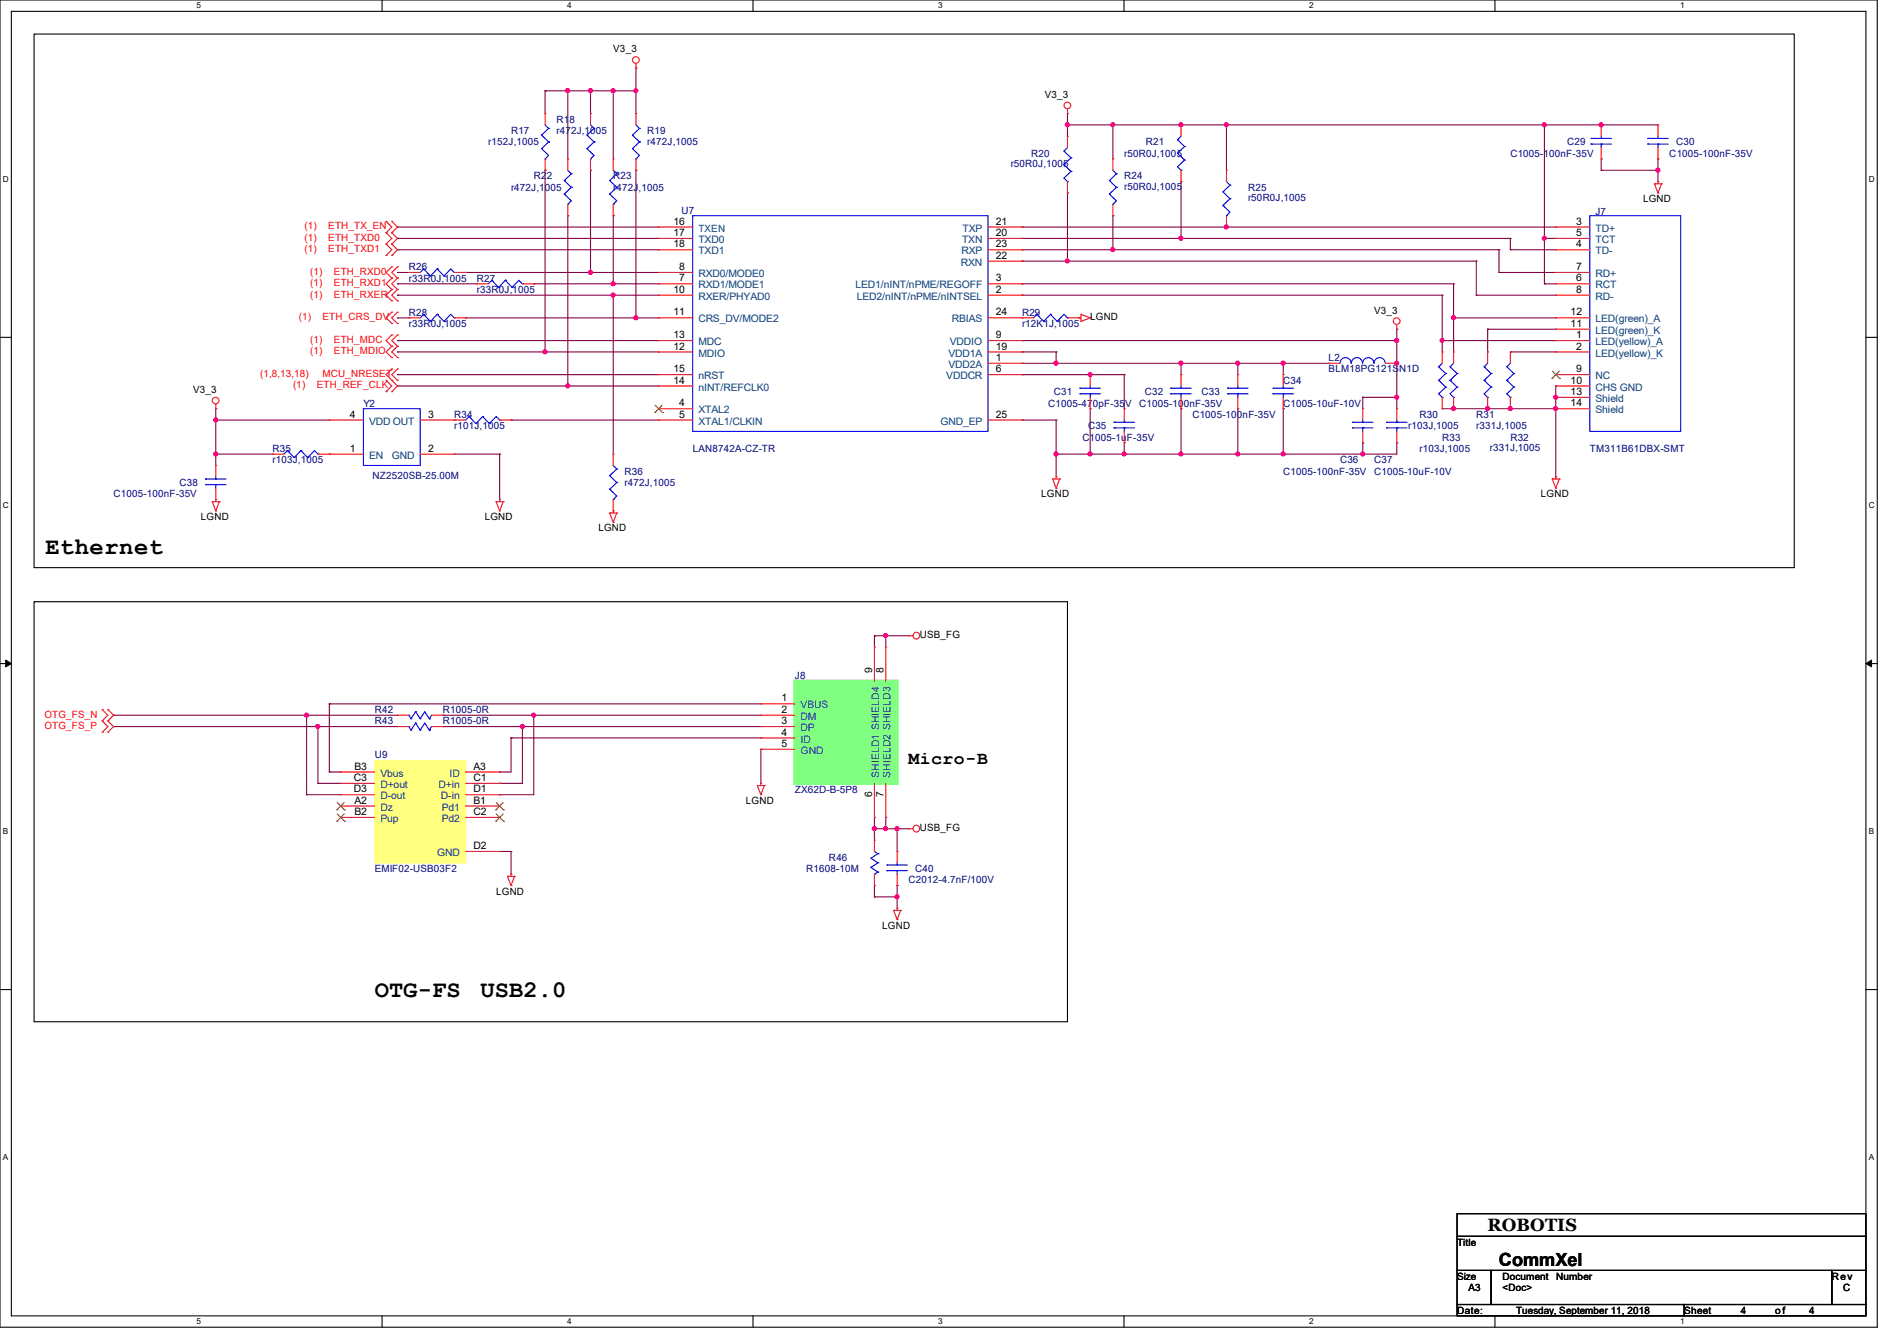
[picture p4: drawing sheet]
<svg xmlns="http://www.w3.org/2000/svg" width="297mm" height="210mm" viewBox="0 0 297 210" stroke-linecap="round" stroke-linejoin="round" font-family="sans-serif">
<defs><g id="words">
<g font-size="3.7">
<text x="7.1" y="86.7">Ethernet</text>
<text x="58.7" y="156.1">OTG-FS</text>
<text x="75.2" y="156.1">USB2.0</text>
</g>
<g font-size="2.8">
<text x="142.2" y="119.7">Micro-B</text>
<text x="232.9" y="192.8">ROBOTIS</text>
<text x="234.7" y="198.2">CommXel</text>
</g>
<g font-size="1.6">
<text x="96" y="8.2">V3_3</text>
<text x="163.6" y="15.3">V3_3</text>
<text x="105.5" y="35.2">16</text>
<text x="155.9" y="35.2">21</text>
<text x="246.8" y="35.2">3</text>
<text x="257.3" y="31.7">LGND</text>
<text x="105.5" y="37">17</text>
<text x="105.5" y="38.7">18</text>
<text x="155.9" y="37">20</text>
<text x="155.9" y="38.7">23</text>
<text x="155.9" y="40.5">22</text>
<text x="246.8" y="37">5</text>
<text x="246.8" y="38.7">4</text>
<text x="105.5" y="45.8">10</text>
<text x="106.3" y="42.3">8</text>
<text x="106.3" y="44.1">7</text>
<text x="155.9" y="44.1">3</text>
<text x="155.9" y="45.8">2</text>
<text x="246.8" y="45.8">8</text>
<text x="246.8" y="42.3">7</text>
<text x="246.8" y="44.1">6</text>
<text x="105.5" y="49.4">11</text>
<text x="105.5" y="53">13</text>
<text x="155.9" y="49.4">24</text>
<text x="155.9" y="53">9</text>
<text x="170.7" y="50.2">LGND</text>
<text x="215.1" y="49.1">V3_3</text>
<text x="245.9" y="51.2">11</text>
<text x="245.9" y="49.4">12</text>
<text x="246.8" y="53">1</text>
<text x="105.5" y="54.7">12</text>
<text x="105.5" y="58.3">15</text>
<text x="155.9" y="54.7">19</text>
<text x="155.9" y="56.5">1</text>
<text x="155.9" y="58.3">6</text>
<text x="246.8" y="54.7">2</text>
<text x="246.8" y="58.3">9</text>
<text x="30.2" y="61.6">V3_3</text>
<text x="54.8" y="65.4">4</text>
<text x="67" y="65.4">3</text>
<text x="105.5" y="60.1">14</text>
<text x="106.3" y="63.6">4</text>
<text x="106.3" y="65.4">5</text>
<text x="155.9" y="65.4">25</text>
<text x="245.9" y="60.1">10</text>
<text x="245.9" y="61.8">13</text>
<text x="245.9" y="63.6">14</text>
<text x="54.8" y="70.7">1</text>
<text x="67" y="70.7">2</text>
<text x="163" y="77.9">LGND</text>
<text x="241.3" y="77.9">LGND</text>
<text x="31.5" y="81.4">LGND</text>
<text x="75.9" y="81.4">LGND</text>
<text x="93.7" y="83.2">LGND</text>
<text x="144" y="99.9">USB_FG</text>
<text x="136.5" y="105.5" transform="rotate(-90 136.5 105.5)">9</text>
<text x="138.3" y="105.5" transform="rotate(-90 138.3 105.5)">8</text>
<text x="122.3" y="109.9">1</text>
<text x="122.3" y="113.4">3</text>
<text x="122.3" y="111.6">2</text>
<text x="122.3" y="115.2">4</text>
<text x="122.3" y="117">5</text>
<text x="55.4" y="122.3">C3</text>
<text x="55.4" y="124.1">D3</text>
<text x="55.5" y="125.9">A2</text>
<text x="55.5" y="120.5">B3</text>
<text x="74.1" y="120.5">A3</text>
<text x="74.1" y="124.1">D1</text>
<text x="74.1" y="122.3">C1</text>
<text x="74.1" y="125.9">B1</text>
<text x="116.8" y="125.9">LGND</text>
<text x="136.5" y="124.8" transform="rotate(-90 136.5 124.8)">6</text>
<text x="138.3" y="124.8" transform="rotate(-90 138.3 124.8)">7</text>
<text x="55.5" y="127.6">B2</text>
<text x="74.1" y="127.6">C2</text>
<text x="144" y="130.2">USB_FG</text>
<text x="74.1" y="133">D2</text>
<text x="77.7" y="140.1">LGND</text>
<text x="138.1" y="145.5">LGND</text>
<text x="228.1" y="195.1">Title</text>
<text x="228.1" y="200.4">Size</text>
<text x="229.9" y="202.2">A3</text>
<text x="235.2" y="200.4">Document</text>
<text x="235.2" y="202.2">&lt;Doc&gt;</text>
<text x="243.7" y="200.4">Number</text>
<text x="286.8" y="200.4">Rev</text>
<text x="288.6" y="202.2">C</text>
<text x="228.1" y="205.7">Date:</text>
<text x="237.4" y="205.7">Tuesday, September 11, 2018</text>
<text x="263.7" y="205.7">Sheet</text>
<text x="272.6" y="205.7">4</text>
<text x="277.9" y="205.7">o f</text>
<text x="283.2" y="205.7">4</text>
</g>
<g font-size="1.6" fill="#000080">
<text x="76.5" y="22.8">r152J,1005</text>
<text x="80" y="21">R17</text>
<text x="87.1" y="19.2">R18</text>
<text x="87.1" y="21">r472J,1005</text>
<text x="101.3" y="21">R19</text>
<text x="101.3" y="22.8">r472J,1005</text>
<text x="179.4" y="22.8">R21</text>
<text x="245.4" y="22.8">C29</text>
<text x="262.4" y="22.8">C30</text>
<text x="80" y="29.9">r472J,1005</text>
<text x="83.6" y="28.1">R22</text>
<text x="96" y="28.1">R23</text>
<text x="96" y="29.9">r472J,1005</text>
<text x="158.2" y="26.2">r50R0J,1005</text>
<text x="161.5" y="24.6">R20</text>
<text x="176" y="28.1">R24</text>
<text x="176" y="29.7">r50R0J,1005</text>
<text x="176" y="24.6">r50R0J,1005</text>
<text x="195.4" y="29.9">R25</text>
<text x="236.5" y="24.6">C1005-100nF-35V</text>
<text x="261.4" y="24.6">C1005-100nF-35V</text>
<text x="106.7" y="33.4">U7</text>
<text x="195.4" y="31.5">r50R0J,1005</text>
<text x="249.8" y="33.6">J7</text>
<text x="64" y="42.3">R26</text>
<text x="64" y="44.1">r33R0J,1005</text>
<text x="74.7" y="44.1">R27</text>
<text x="74.7" y="45.9">r33R0J,1005</text>
<text x="64" y="49.4">R28</text>
<text x="64" y="51.2">r33R0J,1005</text>
<text x="160" y="49.4">R29</text>
<text x="160" y="51.2">r12K1J,1005</text>
<text x="208" y="56.6">L2</text>
<text x="208" y="58.3">BLM18PG121SN1D</text>
<text x="56.9" y="63.7">Y2</text>
<text x="71.1" y="65.4">R34</text>
<text x="164.1" y="63.7">C1005-470pF-35V</text>
<text x="165" y="61.9">C31</text>
<text x="178.3" y="63.7">C1005-100nF-35V</text>
<text x="179.2" y="61.9">C32</text>
<text x="186.7" y="65.4">C1005-100nF-35V</text>
<text x="188.1" y="61.9">C33</text>
<text x="200.9" y="60.1">C34</text>
<text x="200.9" y="63.7">C1005-10uF-10V</text>
<text x="222.2" y="65.4">R30</text>
<text x="231.1" y="65.4">R31</text>
<text x="42.7" y="70.8">R35</text>
<text x="71.1" y="67.2">r101J,1005</text>
<text x="108.5" y="70.8">LAN8742A-CZ-TR</text>
<text x="169.5" y="69">C1005-1uF-35V</text>
<text x="170.3" y="67.2">C35</text>
<text x="220.5" y="67.2">r103J,1005</text>
<text x="222.2" y="70.8">r103J,1005</text>
<text x="225.8" y="69">R33</text>
<text x="231.1" y="67.2">r331J,1005</text>
<text x="233.3" y="70.6">r331J,1005</text>
<text x="236.5" y="69">R32</text>
<text x="248.9" y="70.8">TM311B61DBX-SMT</text>
<text x="17.8" y="77.9">C1005-100nF-35V</text>
<text x="28.1" y="76.1">C38</text>
<text x="42.7" y="72.6">r103J,1005</text>
<text x="58.3" y="75.1">NZ2520SB-25.00M</text>
<text x="97.8" y="74.3">R36</text>
<text x="97.8" y="76.1">r472J,1005</text>
<text x="200.9" y="74.3">C1005-100nF-35V</text>
<text x="209.8" y="72.6">C36</text>
<text x="215.1" y="72.6">C37</text>
<text x="215.1" y="74.3">C1005-10uF-10V</text>
<text x="124.5" y="106.3">J8</text>
<text x="58.7" y="111.7">R42</text>
<text x="58.7" y="113.5">R43</text>
<text x="69.3" y="111.7">R1005-0R</text>
<text x="69.3" y="113.5">R1005-0R</text>
<text x="58.7" y="118.8">U9</text>
<text x="124.5" y="124.1">ZX62D-B-5P8</text>
<text x="58.7" y="136.6">EMIF02-USB03F2</text>
<text x="126.2" y="136.6">R1608-10M</text>
<text x="129.8" y="134.8">R46</text>
<text x="143.3" y="136.6">C40</text>
<text x="142.2" y="138.3">C2012-4.7nF/100V</text>
</g>
<g font-size="1.6" fill="#f00">
<text x="47.7" y="35.9">(1)</text>
<text x="51.4" y="35.9">ETH_TX_EN</text>
<text x="47.7" y="37.7">(1)</text>
<text x="47.7" y="39.5">(1)</text>
<text x="51.4" y="37.7">ETH_TXD0</text>
<text x="51.4" y="39.5">ETH_TXD1</text>
<text x="48.6" y="43.1">(1)</text>
<text x="48.6" y="44.8">(1)</text>
<text x="48.6" y="46.6">(1)</text>
<text x="52.3" y="43.1">ETH_RXD0</text>
<text x="52.3" y="44.8">ETH_RXD1</text>
<text x="52.3" y="46.6">ETH_RXER</text>
<text x="46.8" y="50.2">(1)</text>
<text x="48.6" y="53.7">(1)</text>
<text x="50.5" y="50.2">ETH_CRS_DV</text>
<text x="52.3" y="53.7">ETH_MDC</text>
<text x="40.7" y="59.1">(1,8,13,18)</text>
<text x="48.6" y="55.5">(1)</text>
<text x="50.5" y="59.1">MCU_NRESET</text>
<text x="52.3" y="55.5">ETH_MDIO</text>
<text x="45.9" y="60.8">(1)</text>
<text x="49.6" y="60.8">ETH_REF_CLK</text>
<text x="6.9" y="112.4">OTG_FS_N</text>
<text x="6.9" y="114.2">OTG_FS_P</text>
</g>
<g font-size="1.6" fill="#004080">
<text x="109.3" y="38.1">TXD0</text>
<text x="109.3" y="39.8">TXD1</text>
<text x="109.3" y="36.3">TXEN</text>
<text x="150.4" y="41.6">RXN</text>
<text x="150.5" y="39.8">RXP</text>
<text x="150.6" y="38.1">TXN</text>
<text x="150.7" y="36.3">TXP</text>
<text x="249.8" y="36.3">TD+</text>
<text x="249.8" y="38.1">TCT</text>
<text x="249.8" y="39.8">TD-</text>
<text x="109.3" y="43.4">RXD0/MODE0</text>
<text x="109.3" y="45.2">RXD1/MODE1</text>
<text x="109.3" y="46.9">RXER/PHYAD0</text>
<text x="133.9" y="45.2">LED1/nINT/nPME/REGOFF</text>
<text x="134.2" y="46.9">LED2/nINT/nPME/nINTSEL</text>
<text x="249.8" y="46.9">RD-</text>
<text x="249.8" y="43.4">RD+</text>
<text x="249.8" y="45.2">RCT</text>
<text x="109.3" y="50.5">CRS_DV/MODE2</text>
<text x="149" y="50.5">RBIAS</text>
<text x="249.8" y="52.3">LED(green)_K</text>
<text x="249.8" y="50.5">LED(green)_A</text>
<text x="109.3" y="54.1">MDC</text>
<text x="109.3" y="55.8">MDIO</text>
<text x="109.3" y="59.4">nRST</text>
<text x="148.2" y="59.4">VDDCR</text>
<text x="148.5" y="55.8">VDD1A</text>
<text x="148.5" y="57.6">VDD2A</text>
<text x="148.7" y="54.1">VDDIO</text>
<text x="249.8" y="55.8">LED(yellow)_K</text>
<text x="249.8" y="54.1">LED(yellow)_A</text>
<text x="249.8" y="59.4">NC</text>
<text x="109.3" y="61.2">nINT/REFCLK0</text>
<text x="109.3" y="64.7">XTAL2</text>
<text x="249.8" y="61.2">CHS GND</text>
<text x="249.8" y="63">Shield</text>
<text x="249.8" y="64.7">Shield</text>
<text x="57.8" y="66.5">VDD OUT</text>
<text x="57.8" y="71.8">EN</text>
<text x="61.3" y="71.8">GND</text>
<text x="109.3" y="66.5">XTAL1/CLKIN</text>
<text x="147.2" y="66.5">GND_EP</text>
<text x="125.3" y="111">VBUS</text>
<text x="125.3" y="112.7">DM</text>
<text x="125.3" y="116.3">ID</text>
<text x="125.3" y="114.5">DP</text>
<text x="125.3" y="118.1">GND</text>
<text x="59.6" y="123.4">D+out</text>
<text x="59.6" y="121.6">Vbus</text>
<text x="59.6" y="125.2">D-out</text>
<text x="68.7" y="123.4">D+in</text>
<text x="69" y="125.2">D-in</text>
<text x="70.4" y="121.6">ID</text>
<text x="137.7" y="121.8" transform="rotate(-90 137.7 121.8)">SHIELD1 SHIELD4</text>
<text x="139.4" y="121.8" transform="rotate(-90 139.4 121.8)">SHIELD2 SHIELD3</text>
<text x="59.6" y="128.7">Pup</text>
<text x="59.6" y="127">Dz</text>
<text x="69.2" y="128.7">Pd2</text>
<text x="69.2" y="127">Pd1</text>
<text x="68.5" y="134.1">GND</text>
</g>
<g font-size="1.3">
<text x="30.8" y="1.3">5</text>
<text x="88.8" y="1.3">4</text>
<text x="146.9" y="1.3">3</text>
<text x="205" y="1.3">2</text>
<text x="263.1" y="1.3">1</text>
<text x=".5" y="28.4">D</text>
<text x="292.6" y="28.4">D</text>
<text x=".5" y="79.5">C</text>
<text x="292.6" y="79.5">C</text>
<text x=".5" y="130.6">B</text>
<text x="292.6" y="130.6">B</text>
<text x=".5" y="181.7">A</text>
<text x="292.6" y="181.7">A</text>
<text x="30.8" y="207.4">5</text>
<text x="88.8" y="207.4">4</text>
<text x="146.9" y="207.4">3</text>
<text x="205" y="207.4">2</text>
<text x="263.1" y="207.4">1</text>
</g>
</g></defs>
<path d="M0 0h293.9v207.9h-293.9zM1.8 1.8h290.3v204.3h-290.3z" fill="none" stroke="#000" stroke-width=".17"/>
<g fill="#fff">
<path d="M30.8 .2h.7v1.4h-.7z"/>
<path d="M30.8 206.2h.7v1.4h-.7z"/>
</g>
<path d="M59.8 0v1.8M59.8 206.1v1.8" fill="none" stroke="#000" stroke-width=".17"/>
<g fill="#fff">
<path d="M88.8 .2h.7v1.4h-.7z"/>
<path d="M88.8 206.2h.7v1.4h-.7z"/>
</g>
<path d="M117.9 0v1.8M117.9 206.1v1.8" fill="none" stroke="#000" stroke-width=".17"/>
<g fill="#fff">
<path d="M146.9 .2h.7v1.4h-.7z"/>
<path d="M146.9 206.2h.7v1.4h-.7z"/>
</g>
<path d="M176 0v1.8M176 206.1v1.8" fill="none" stroke="#000" stroke-width=".17"/>
<g fill="#fff">
<path d="M205 .2h.7v1.4h-.7z"/>
<path d="M205 206.2h.7v1.4h-.7z"/>
</g>
<path d="M234.1 0v1.8M234.1 206.1v1.8" fill="none" stroke="#000" stroke-width=".17"/>
<g fill="#fff">
<path d="M263.1 .2h.6v1.4h-.6z"/>
<path d="M263.1 206.2h.6v1.4h-.6z"/>
<path d="M.5 27.3h.9v1.4h-.9z"/>
<path d="M292.6 27.3h.9v1.4h-.9z"/>
<path d="M.5 78.4h.9v1.4h-.9z"/>
<path d="M292.6 78.4h.9v1.4h-.9z"/>
</g>
<path d="M0 52.8h1.8M292.1 52.8h1.8" fill="none" stroke="#000" stroke-width=".17"/>
<g fill="#fff">
<path d="M.5 129.5h.8v1.4h-.8z"/>
<path d="M292.6 129.5h.8v1.4h-.8z"/>
</g>
<path d="M0 103.9h1.8M292.1 103.9h1.8" fill="none" stroke="#000" stroke-width=".17"/>
<path d="M.9 103.4l.9 .5-.9 .5zM292.1 103.9l.9-.5v1z" fill="#000" stroke="#000" stroke-width=".16"/>
<g fill="#fff">
<path d="M.5 180.5h.8v1.4h-.8z"/>
<path d="M292.6 180.5h.8v1.4h-.8z"/>
</g>
<path d="M5.3 5.3h275.6v83.6h-275.6zM5.3 94.2h161.8v65.8h-161.8zM0 155h1.8M292.1 155h1.8M228.1 190.1h64v3.5h-64zM228.1 193.6h64v5.4h-64zM228.1 199h5.4v5.3h-5.4zM233.5 199h53.3v5.3h-53.3zM286.8 199h5.3v5.3h-5.3zM228.1 204.3h35.6v1.8h-35.6zM263.7 204.3h28.4v1.8h-28.4z" fill="none" stroke="#000" stroke-width=".17"/>
<g fill="none" stroke="#800040" stroke-width=".17">
<path d="M85.3 14.2h.1M85.3 14.2v3.6M85.3 14.2h14.3M88.9 14.2h.1M88.9 14.2v10.7M92.5 14.2h.1M92.5 14.2v3.6M96 14.2h.1M96 14.2v10.7M99.6 10.7h.1M99.6 14.2h.1M99.6 10.7v7.1"/>
<path d="M167.1 17.8h.1M167.1 19.6h.1M167.1 17.8v3.5M167.1 19.6h92.5M174.2 19.6h.1M174.2 19.6v5.3M184.9 19.6h.1M192 19.6h.1M192 19.6v7.1M241.8 19.6h.1M241.8 19.6v24.8M250.7 19.6h.1"/>
<path d="M62.2 35.6h.1M62.2 37.3h.1M62.2 39.1h.1M62.2 35.6h40.9M62.2 37.3h40.9M62.2 39.1h40.9M85.3 26.7h.1M85.3 26.7v28.4M88.9 33.8h.1M88.9 33.8v26.7M92.5 26.7h.1M92.5 26.7v16"/>
<path d="M96 33.8h.1M96 33.8v10.6M99.6 26.7h.1M99.6 26.7v23.1M160 35.6h.1M160 37.3h.1M160 39.1h.1M160 35.6h83.6M160 37.3h76.5M160 39.1h74.7M167.1 30.2h.1M167.1 30.2v10.7"/>
<path d="M174.2 33.8h.1M174.2 39.1h.1M174.2 33.8v5.3M184.9 28.4h.1M184.9 37.3h.1M184.9 28.4v8.9M192 35.6h.1M234.7 39.1h.1M234.7 39.1v3.6M236.5 37.3h.1M236.5 39.1h.1M236.5 37.3v1.8"/>
<path d="M236.5 39.1h7.1M241.8 37.3h.1M241.8 37.3h1.8M250.7 24.9h.1M250.7 26.7h.1M250.7 24.9v1.8M250.7 26.7h8.9M259.6 24.9h.1M259.6 26.7h.1M259.6 24.9v3.5M62.2 42.7h.1M62.2 44.4h.1"/>
<path d="M62.2 46.2h.1M62.2 49.8h.1M62.2 53.3h.1M62.2 55.1h.1M62.2 58.7h.1M62.2 42.7h1.8M62.2 44.4h12.5M62.2 46.2h40.9M62.2 49.8h1.8M62.2 53.3h40.9M62.2 55.1h40.9M62.2 58.7h40.9"/>
<path d="M72.9 42.7h.1M72.9 49.8h.1M72.9 42.7h30.2M72.9 49.8h30.2M83.6 44.4h.1M83.6 44.4h19.5M85.3 55.1h.1M92.5 42.7h.1M96 44.4h.1M96 46.2h.1M96 46.2v24.9M99.6 49.8h.1"/>
<path d="M160 40.9h.1M160 44.4h.1M160 46.2h.1M160 53.3h.1M160 55.1h.1M160 56.9h.1M160 58.7h.1M160 40.9h71.1M160 44.4h67.6M160 46.2h65.8M160 53.3h58.7M160 55.1h5.4"/>
<path d="M160 56.9h48M160 58.7h16M165.4 55.1h.1M165.4 56.9h.1M165.4 55.1v1.8M167.1 40.9h.1M170.7 58.7h.1M176 58.7h.1M176 58.7v5.3M184.9 56.9h.1M184.9 56.9v1.8M193.8 56.9h.1"/>
<path d="M193.8 56.9v1.8M200.9 56.9h.1M200.9 56.9v1.8M218.7 51.6h.1M218.7 53.3h.1M218.7 56.9h.1M218.7 51.6v12.4M225.8 46.2h.1M225.8 53.3h.1M225.8 46.2v8.9M225.8 53.3h17.8M227.6 44.4h.1"/>
<path d="M227.6 49.8h.1M227.6 44.4v10.7M227.6 49.8h16M231.1 40.9h.1M231.1 46.2h.1M231.1 40.9v5.3M231.1 46.2h12.5M232.9 51.6h.1M232.9 51.6v3.5M232.9 51.6h10.7M234.7 42.7h.1M234.7 42.7h8.9"/>
<path d="M236.5 55.1h.1M236.5 55.1h7.1M241.8 44.4h.1M241.8 44.4h1.8M33.8 64h.1M33.8 65.8h.1M33.8 71.1h.1M33.8 64v8.9M33.8 65.8h17.8M33.8 71.1h8.9M62.2 60.5h.1M62.2 60.5h40.9"/>
<path d="M71.1 71.1h7.1M78.2 71.1h.1M78.2 78.2h.1M78.2 71.1v7.1M80 65.8h.1M80 65.8h23.1M88.9 60.5h.1M160 65.8h.1M160 65.8h5.4M165.4 65.8h.1M165.4 71.1h.1M165.4 65.8v8.9"/>
<path d="M170.7 64h.1M170.7 71.1h.1M170.7 64v7.1M176 69.3h.1M176 71.1h.1M176 69.3v1.8M184.9 64h.1M184.9 71.1h.1M184.9 64v7.1M193.8 64h.1M193.8 71.1h.1M193.8 64v7.1"/>
<path d="M200.9 64h.1M200.9 71.1h.1M200.9 64v7.1M213.4 62.2h.1M213.4 69.3h.1M213.4 71.1h.1M213.4 62.2h5.3M213.4 62.2v1.8M213.4 69.3v1.8M218.7 62.2h.1M218.7 69.3h.1M218.7 69.3v1.8h-53.3"/>
<path d="M225.8 64h.1M225.8 64h17.8M227.6 64h.1M232.9 64h.1M236.5 64h.1M243.6 60.5h.1M243.6 62.2h.1M243.6 64h.1M243.6 60.5v14.2M136.9 99.6h.1M136.9 99.6h5.3M136.9 99.6v1.7"/>
<path d="M138.7 99.6h.1M138.7 99.6v1.7M17.8 112h.1M17.8 113.8h.1M17.8 112h44.4M17.8 113.8h44.4M48 112h.1M48 112v12.5M49.8 113.8h.1M49.8 113.8v8.9M51.6 110.2h.1M51.6 110.2h67.5"/>
<path d="M51.6 110.2v10.7M69.3 112h.1M69.3 113.8h.1M69.3 112h49.8M69.3 113.8h49.8M80 115.6h.1M80 115.6v5.3h-1.8M80 115.6h39.1M81.8 113.8h.1M81.8 113.8v8.9h-3.6M83.6 112h.1M83.6 112v12.5h-5.4"/>
<path d="M119.1 117.3h.1M119.1 117.3v5.4M48 124.5h.1M48 124.5h5.3M49.8 122.7h.1M49.8 122.7h3.5M51.6 120.9h.1M51.6 120.9h1.7M78.2 120.9h.1M78.2 122.7h.1M78.2 124.5h.1M78.2 133.3h.1"/>
<path d="M78.2 133.3h1.8M80 133.3h.1M80 133.3v3.6M136.9 128h.1M136.9 129.8h.1M136.9 138.7h.1M136.9 128v3.6M136.9 138.7v1.8M136.9 129.8h5.3M138.7 128h.1M138.7 129.8h.1M138.7 128v1.8"/>
<path d="M140.5 129.8h.1M140.5 138.7h.1M140.5 129.8v3.5M140.5 138.7v3.5M136.9 140.5h.1M136.9 140.5h3.6M140.5 140.5h.1"/>
</g>
<g fill="#f0f" stroke="#f0f" stroke-width=".17">
<circle cx="138.7" cy="99.5" r=".32"/>
<circle cx="48" cy="112" r=".32"/>
<circle cx="83.5" cy="112" r=".32"/>
<circle cx="49.8" cy="113.8" r=".32"/>
<circle cx="81.8" cy="113.8" r=".32"/>
<circle cx="136.9" cy="129.8" r=".32"/>
<circle cx="138.7" cy="129.8" r=".32"/>
<circle cx="140.4" cy="129.8" r=".32"/>
<circle cx="140.4" cy="140.4" r=".32"/>
<circle cx="88.9" cy="14.2" r=".32"/>
<circle cx="92.4" cy="14.2" r=".32"/>
<circle cx="96" cy="14.2" r=".32"/>
<circle cx="99.5" cy="14.2" r=".32"/>
<circle cx="174.2" cy="19.5" r=".32"/>
<circle cx="167.1" cy="19.5" r=".32"/>
<circle cx="184.9" cy="19.5" r=".32"/>
<circle cx="241.8" cy="19.5" r=".32"/>
<circle cx="192" cy="19.5" r=".32"/>
<circle cx="241.8" cy="37.3" r=".32"/>
<circle cx="250.7" cy="19.5" r=".32"/>
<circle cx="259.6" cy="26.6" r=".32"/>
<circle cx="96" cy="44.4" r=".32"/>
<circle cx="192" cy="35.5" r=".32"/>
<circle cx="184.9" cy="37.3" r=".32"/>
<circle cx="174.2" cy="39.1" r=".32"/>
<circle cx="167.1" cy="40.9" r=".32"/>
<circle cx="92.4" cy="42.7" r=".32"/>
<circle cx="96" cy="46.2" r=".32"/>
<circle cx="99.5" cy="49.8" r=".32"/>
<circle cx="227.6" cy="49.8" r=".32"/>
<circle cx="218.7" cy="56.9" r=".32"/>
<circle cx="218.7" cy="53.3" r=".32"/>
<circle cx="225.8" cy="53.3" r=".32"/>
<circle cx="85.3" cy="55.1" r=".32"/>
<circle cx="165.3" cy="56.9" r=".32"/>
<circle cx="193.8" cy="56.9" r=".32"/>
<circle cx="184.9" cy="56.9" r=".32"/>
<circle cx="200.9" cy="56.9" r=".32"/>
<circle cx="218.7" cy="62.2" r=".32"/>
<circle cx="170.7" cy="58.7" r=".32"/>
<circle cx="88.9" cy="60.4" r=".32"/>
<circle cx="243.6" cy="62.2" r=".32"/>
<circle cx="200.9" cy="71.1" r=".32"/>
<circle cx="227.6" cy="64" r=".32"/>
<circle cx="232.9" cy="64" r=".32"/>
<circle cx="236.5" cy="64" r=".32"/>
<circle cx="243.6" cy="64" r=".32"/>
<circle cx="33.8" cy="65.8" r=".32"/>
<circle cx="33.8" cy="71.1" r=".32"/>
<circle cx="170.7" cy="71.1" r=".32"/>
<circle cx="165.3" cy="71.1" r=".32"/>
<circle cx="176" cy="71.1" r=".32"/>
<circle cx="193.8" cy="71.1" r=".32"/>
<circle cx="184.9" cy="71.1" r=".32"/>
<circle cx="213.3" cy="71.1" r=".32"/>
</g>
<g fill="none" stroke="#f00" stroke-width=".17">
<path d="M85.3 17.8h.1M85.3 17.8v1.8M92.5 17.8h.1M92.5 17.8v1.8M99.6 10.7h.1M99.6 17.8h.1M99.6 9.9v.8M99.6 17.8v1.8M167.1 17.8h.1M167.1 17.1v.7M184.9 19.6h.1M184.9 19.6v1.7"/>
<path d="M250.7 19.6h.1M250.7 19.6v1.7M259.6 19.6h.1M259.6 19.6v1.7M60.5 34.7h.1M60.5 36.4h.1M60.5 38.2h.1M60.5 34.7l.8 .9-.8 .8M60.5 36.4l.8 .9-.8 .9M60.5 38.2l.8 .9-.8 .9M61.3 36.4h.1M61.3 34.7h.1"/>
<path d="M61.3 38.2h.1M61.3 34.7l.9 .9-.9 .8M61.3 36.4l.9 .9-.9 .9M61.3 38.2l.9 .9-.9 .9M85.3 26.7h.1M85.3 24.9v1.8M88.9 24.9h.1M88.9 33.8h.1M88.9 24.9v1.8M88.9 32v1.8M92.5 26.7h.1M92.5 24.9v1.8"/>
<path d="M96 24.9h.1M96 33.8h.1M96 24.9v1.8M96 32v1.8M99.6 26.7h.1M99.6 24.9v1.8M103.1 35.6h.1M103.1 37.3h.1M103.1 39.1h.1M103.1 35.6h5.4M103.1 37.3h5.4M103.1 39.1h5.4"/>
<path d="M154.7 35.6h5.3M154.7 37.3h5.3M154.7 39.1h5.3M160 35.6h.1M160 37.3h.1M160 39.1h.1M167.1 21.3h.1M167.1 30.2h.1M167.1 21.3v1.8M167.1 28.4v1.8M174.2 24.9h.1M174.2 33.8h.1"/>
<path d="M174.2 24.9v1.8M174.2 32v1.8M184.9 28.4h.1M184.9 26.7v1.7M192 26.7h.1M192 35.6h.1M192 26.7v1.7M192 33.8v1.8M243.6 35.6h.1M243.6 37.3h.1M243.6 39.1h.1M243.6 35.6h5.3"/>
<path d="M243.6 37.3h5.3M243.6 39.1h5.3M250.7 24.9h.1M250.7 23.1v1.8M259 28.8h.1M259 28.8h1.1M259 28.8l.6 1.4M259.6 28.4h.1M259.6 30.2h.1M259.6 24.9h.1M259.6 23.1v1.8M259.6 28.4v.4"/>
<path d="M260.1 28.8h.1M260.1 28.8l-.5 1.4M60.5 40h.1M60.5 59.6h.1M60.5 59.6l.8 .9-.8 .8M61.3 40h.1M61.3 43.6h.1M61.3 41.8h.1M61.3 45.3h.1M61.3 47.1h.1M61.3 50.7h.1M61.3 48.9h.1"/>
<path d="M61.3 54.2h.1M61.3 52.5h.1M61.3 56h.1M61.3 59.6h.1M61.3 57.8h.1M61.3 41.8l-.8 .9 .8 .9M61.3 43.6l-.8 .8 .8 .9M61.3 45.3l-.8 .9 .8 .9M61.3 48.9l-.8 .9 .8 .9M61.3 52.5l-.8 .8 .8 .9M61.3 54.2l-.8 .9 .8 .9M61.3 57.8l-.8 .9 1.7 1.8-.9 .8"/>
<path d="M62.2 43.6h.1M62.2 41.8h.1M62.2 45.3h.1M62.2 47.1h.1M62.2 50.7h.1M62.2 48.9h.1M62.2 54.2h.1M62.2 52.5h.1M62.2 56h.1M62.2 59.6h.1M62.2 57.8h.1M62.2 41.8l-.9 .9 .9 .9"/>
<path d="M62.2 43.6l-.9 .8 .9 .9M62.2 45.3l-.9 .9 .9 .9M62.2 48.9l-.9 .9 .9 .9M62.2 52.5l-.9 .8 .9 .9M62.2 54.2l-.9 .9 .9 .9M62.2 57.8l-.9 .9 .9 .9M64 49.8h.1M64 42.7h.1M64 49.8h1.8M64 42.7h1.8M71.1 49.8h1.8M71.1 42.7h1.8"/>
<path d="M72.9 49.8h.1M72.9 42.7h.1M74.7 44.4h.1M74.7 44.4h1.8M81.8 44.4h1.8M83.6 44.4h.1M103.1 42.7h.1M103.1 44.4h.1M103.1 46.2h.1M103.1 49.8h.1M103.1 53.3h.1M103.1 55.1h.1"/>
<path d="M103.1 58.7h.1M103.1 49.8h5.4M103.1 44.4h5.4M103.1 46.2h5.4M103.1 53.3h5.4M103.1 55.1h5.4M103.1 58.7h5.4M103.1 42.7h5.4M154.7 49.8h7.1M154.7 44.4h5.3M154.7 40.9h5.3M154.7 46.2h5.3"/>
<path d="M154.7 53.3h5.3M154.7 55.1h5.3M154.7 56.9h5.3M154.7 58.7h5.3M160 40.9h.1M160 44.4h.1M160 46.2h.1M160 49.8h.1M160 53.3h.1M160 55.1h.1M160 56.9h.1M160 58.7h.1"/>
<path d="M167.1 49.8h2.1M168.9 49.8h.1M169.2 49.2h.1M169.2 50.3h.1M169.2 49.2v1.1M169.2 49.2l1.5 .6M170.7 49.8h.1M170.7 58.7h.1M170.7 49.8l-1.5 .5M170.7 58.7v1.8M184.9 58.7h.1M184.9 58.7v1.8"/>
<path d="M193.8 58.7h.1M193.8 58.7v1.8M200.9 58.7h.1M200.9 58.7v1.8M208 56.9h.1M208 56.9h1.8M216.9 56.9h1.8M218.7 51.6h.1M218.7 56.9h.1M218.7 50.8v.8M225.8 55.1h.1M225.8 55.1v1.8"/>
<path d="M227.6 55.1h.1M227.6 55.1v1.8M232.9 55.1h.1M232.9 55.1v1.8M236.5 55.1h.1M236.5 55.1v1.8M243.6 46.2h.1M243.6 55.1h.1M243.6 53.3h.1M243.6 51.6h.1M243.6 49.8h.1M243.6 42.7h.1"/>
<path d="M243.6 44.4h.1M243.6 58.7h.1M243.6 49.8h5.3M243.6 44.4h5.3M243.6 46.2h5.3M243.6 53.3h5.3M243.6 55.1h5.3M243.6 58.7h5.3M243.6 42.7h5.3M243.6 51.6h5.3M33.2 78.6h.1M33.2 78.6h1.1"/>
<path d="M33.2 78.6l.6 1.4M33.8 64h.1M33.8 78.2h.1M33.8 72.9h.1M33.8 63.3v.7M33.8 72.9v1.8M33.8 76.5v2.1M34.3 78.6h.1M34.3 78.6l-.5 1.4M42.7 71.1h.1M42.7 71.1h1.7M49.8 71.1h7.1"/>
<path d="M51.6 71.1h.1M51.6 65.8h.1M51.6 65.8h5.3M60.5 61.3h.1M61.3 61.3h.1M65.8 65.8h7.1M65.8 71.1h5.3M71.1 65.8h.1M71.1 71.1h.1M77.7 78.6h.1M77.7 78.6h1.1M77.7 78.6l.5 1.4"/>
<path d="M78.2 78.2h.1M78.2 78.2v.4M78.2 65.8h1.8M78.8 78.6h.1M78.8 78.6l-.6 1.4M80 65.8h.1M96 71.1h.1M96 71.1v1.8M96 78.2v2.1M103.1 60.5h.1M103.1 64h.1M103.1 65.8h.1"/>
<path d="M103.1 65.8h5.4M103.1 60.5h5.4M103.1 64h5.4M154.7 65.8h5.3M160 65.8h.1M164.8 75h.1M164.8 75h1.1M164.8 75l.6 1.5M165.4 74.7h.1M165.4 76.5h.1M165.4 74.7v.3M165.9 75h.1"/>
<path d="M165.9 75l-.5 1.5M170.7 64h.1M170.7 62.2v1.8M176 64h.1M176 69.3h.1M176 64v1.8M176 67.6v1.7M184.9 64h.1M184.9 62.2v1.8M193.8 64h.1M193.8 62.2v1.8M200.9 64h.1"/>
<path d="M200.9 62.2v1.8M213.4 64h.1M213.4 69.3h.1M213.4 64v1.8M213.4 67.6v1.7M218.7 64h.1M218.7 69.3h.1M218.7 64v1.8M218.7 67.6v1.7M225.8 64h.1M225.8 62.2v1.8M227.6 64h.1"/>
<path d="M227.6 62.2v1.8M232.9 64h.1M232.9 62.2v1.8M236.5 64h.1M236.5 62.2v1.8M243 75h.1M243 75h1.1M243 75l.6 1.5M243.6 74.7h.1M243.6 76.5h.1M243.6 60.5h.1M243.6 62.2h.1"/>
<path d="M243.6 64h.1M243.6 74.7v.3M243.6 60.5h5.3M243.6 64h5.3M243.6 62.2h5.3M244.1 75h.1M244.1 75l-.5 1.5M33.8 80h.1M78.2 80h.1M95.5 80.3h.1M95.5 80.3h1.1M95.5 80.3l.5 1.5"/>
<path d="M96 80h.1M96 81.8h.1M96.6 80.3h.1M96.6 80.3l-.6 1.5M142.2 99.6h.1M142.2 99.6h.8M16 111.1h.1M16 112.9h.1M16 114.7h.1M16 111.1l.9 .9-.9 .9M16 112.9l.9 .9-.9 .9M16.9 112.9h.1"/>
<path d="M16.9 111.1h.1M16.9 114.7h.1M16.9 111.1l.9 .9-.9 .9M16.9 112.9l.9 .9-.9 .9M62.2 112h.1M62.2 113.8h.1M62.2 113.8h1.8M62.2 112h1.8M67.6 113.8h1.7M67.6 112h1.7M69.3 112h.1M69.3 113.8h.1"/>
<path d="M119.1 110.2h.1M119.1 115.6h.1M119.1 113.8h.1M119.1 112h.1M119.1 117.3h.1M119.1 110.2h5.4M119.1 115.6h5.4M119.1 113.8h5.4M119.1 112h5.4M119.1 117.3h5.4M136.9 101.3h.1M136.9 101.3v5.4"/>
<path d="M138.7 101.3h.1M138.7 101.3v5.4M53.3 128h.1M53.3 122.7h.1M53.3 126.2h.1M53.3 120.9h.1M53.3 124.5h.1M53.3 128h5.4M53.3 120.9h5.4M53.3 124.5h5.4M53.3 122.7h5.4M53.3 126.2h5.4"/>
<path d="M72.9 133.3h5.3M72.9 128h5.3M72.9 120.9h5.3M72.9 124.5h5.3M72.9 122.7h5.3M72.9 126.2h5.3M78.2 133.3h.1M78.2 128h.1M78.2 120.9h.1M78.2 124.5h.1M78.2 122.7h.1M78.2 126.2h.1"/>
<path d="M79.5 137.2h.1M79.5 137.2h1.1M79.5 137.2l.5 1.5M80 136.9h.1M80 138.7h.1M80 136.9v.3M80.6 137.2h.1M80.6 137.2l-.6 1.5M118.6 123h.1M118.6 123h1.1M118.6 123l.5 1.5M119.1 122.7h.1"/>
<path d="M119.1 124.5h.1M119.1 122.7v.3M119.7 123h.1M119.7 123l-.6 1.5M136.9 128h.1M136.9 131.6h.1M136.9 138.7h.1M136.9 122.7v5.3M136.9 131.6v1.7M136.9 136.9v1.8M138.7 128h.1M138.7 122.7v5.3"/>
<path d="M140.5 133.3h.1M140.5 138.7h.1M140.5 133.3v1.8M140.5 136.9v1.8M142.2 129.8h.1M142.2 129.8h.8M139.9 142.6h.1M139.9 142.6h1.1M139.9 142.6l.6 1.4M140.5 142.2h.1M140.5 144h.1M140.5 142.2v.4"/>
<path d="M141 142.6h.1M141 142.6l-.5 1.4"/>
<circle cx="99.6" cy="9.4" r=".52"/>
<circle cx="167.1" cy="16.5" r=".52"/>
<circle cx="218.7" cy="50.3" r=".52"/>
<circle cx="33.8" cy="62.7" r=".52"/>
<circle cx="143.5" cy="99.5" r=".52"/>
<circle cx="143.5" cy="129.8" r=".52"/>
</g>
<g fill="none" stroke="#00f" stroke-width=".17">
<path d="M85.3 19.6l.6 .5M92.5 19.6l.5 .5M99.6 19.6l.5 .5M84.8 21.2h.1M84.8 23.3h.1M84.8 21.2l1.1 1M84.8 23.3l1.1 1-.6 .6M85.3 24.9h.1M85.9 20.1h.1M85.9 22.2h.1M85.9 20.1l-1.1 1.1M85.9 22.2l-1.1 1.1"/>
<path d="M88.3 28.3h.1M88.3 30.4h.1M88.3 30.4l1.2 1.1-.6 .5M88.3 28.3l1.2 1M88.9 32h.1M88.9 26.7l.6 .5M89.5 27.2h.1M89.5 29.3h.1M89.5 27.2l-1.2 1.1M89.5 29.3l-1.2 1.1M91.9 21.2h.1M91.9 23.3h.1"/>
<path d="M91.9 21.2l1.1 1M91.9 23.3l1.1 1-.5 .6M92.5 24.9h.1M93 20.1h.1M93 22.2h.1M93 20.1l-1.1 1.1M93 22.2l-1.1 1.1M95.5 28.3h.1M95.5 30.4h.1M95.5 28.3l1.1 1M95.5 30.4l1.1 1.1-.6 .5M96 32h.1"/>
<path d="M96 26.7l.6 .5M96.6 27.2h.1M96.6 29.3h.1M96.6 27.2l-1.1 1.1M96.6 29.3l-1.1 1.1M99 21.2h.1M99 23.3h.1M99 21.2l1.1 1M99 23.3l1.1 1-.5 .6M99.6 24.9h.1M100.1 20.1h.1M100.1 22.2h.1"/>
<path d="M100.1 20.1l-1.1 1.1M100.1 22.2l-1.1 1.1M108.5 33.8h46.2v33.8h-46.2zM166.6 23.7h.1M166.6 25.8h.1M166.6 23.7l1.1 1M166.6 25.8l1.1 1M167.1 28.4h.1M167.1 23.1l-.5 .6M167.7 24.7h.1M167.7 26.8h.1M167.7 24.7l-1.1 1.1"/>
<path d="M167.7 26.8l-1.1 1.1 .5 .5M173.7 28.3h.1M173.7 30.4h.1M173.7 28.3l1.1 1M173.7 30.4l1.1 1.1-.6 .5M174.2 32h.1M174.2 26.7l.6 .5M174.8 27.2h.1M174.8 29.3h.1M174.8 27.2l-1.1 1.1M174.8 29.3l-1.1 1.1M184.4 21.9h.1"/>
<path d="M184.4 24h.1M184.4 21.9l1.1 1M184.4 24l1.1 1.1M184.9 26.7h.1M184.9 21.3l-.5 .6M185.5 22.9h.1M185.5 25.1h.1M185.5 22.9l-1.1 1.1M185.5 25.1l-1.1 1 .5 .6M191.5 30.1h.1M191.5 32.2h.1M191.5 30.1l1.1 1"/>
<path d="M191.5 32.2l1.1 1-.6 .6M192 33.8h.1M192 28.4l.6 .6M192.6 29h.1M192.6 31.1h.1M192.6 29l-1.1 1.1M192.6 31.1l-1.1 1.1M248.9 33.8h14.2v33.8h-14.2zM249.1 22.6h.1M249.1 21.7h.1M249.1 22.6h3.2M249.1 21.7h3.2"/>
<path d="M250.7 21.7h.1M250.7 22.6h.1M250.7 21.3v.4M250.7 22.6v.5M258 22.6h.1M258 21.7h.1M258 22.6h3.2M258 21.7h3.2M259.6 21.7h.1M259.6 22.6h.1M259.6 21.3v.4M259.6 22.6v.5"/>
<path d="M66.3 49.2h.1M66.3 42.1h.1M66.3 49.2l-.5 .6M66.3 49.2l1.1 1.1M66.3 42.1l-.5 .6M66.3 42.1l1.1 1.1M67.4 50.3h.1M67.4 43.2h.1M68.5 49.2h.1M68.5 42.1h.1M68.5 49.2l-1.1 1.1M68.5 49.2l1 1.1"/>
<path d="M68.5 42.1l-1.1 1.1M68.5 42.1l1 1.1M69.5 50.3h.1M69.5 43.2h.1M71.1 49.8h.1M71.1 42.7h.1M71.1 49.8l-.5-.6-1.1 1.1M71.1 42.7l-.5-.6-1.1 1.1M77 43.9h.1M77 43.9l-.5 .5M77 43.9l1.1 1.1M78.1 45h.1"/>
<path d="M79.1 43.9h.1M79.1 43.9l-1 1.1M79.1 43.9l1.1 1.1M80.2 45h.1M81.8 44.4h.1M81.8 44.4l-.6-.5-1 1.1M162.3 49.2h.1M162.3 49.2l-.5 .6M162.3 49.2l1.1 1.1M163.4 50.3h.1M164.5 49.2h.1M164.5 49.2l-1.1 1.1"/>
<path d="M164.5 49.2l1 1.1M165.5 50.3h.1M167.1 49.8h.1M167.1 49.8l-.5-.6-1.1 1.1M211.5 56.9a.87 .87 0 0 0-.8-.9 .87 .87 0 0 0-.9 .9M213.3 56.9a.87 .87 0 0 0-.9-.9 .87 .87 0 0 0-.8 .9M215.1 56.9a.87 .87 0 0 0-.9-.9 .87 .87 0 0 0-.8 .9M216.9 56.9a.87 .87 0 0 0-.9-.9 .87 .87 0 0 0-.9 .9M225.3 57.4h.1M225.3 59.6h.1M225.3 57.4l1.1 1.1M225.3 59.6l1.1 1"/>
<path d="M225.8 56.9l-.5 .5M226.4 58.5h.1M226.4 58.5l-1.1 1.1M227 57.4h.1M227 59.6h.1M227 57.4l1.1 1.1M227 59.6l1.1 1M227.6 56.9l-.6 .5M228.1 58.5h.1M228.1 58.5l-1.1 1.1M232.4 57.4h.1M232.4 59.6h.1"/>
<path d="M232.4 57.4l1.1 1.1M232.4 59.6l1.1 1M232.9 56.9l-.5 .5M233.5 58.5h.1M233.5 58.5l-1.1 1.1M235.9 57.4h.1M235.9 59.6h.1M235.9 57.4l1.1 1.1M235.9 59.6l1.1 1M236.5 56.9l-.6 .5M237 58.5h.1M237 58.5l-1.1 1.1"/>
<path d="M32.2 75.9h.1M32.2 75h.1M32.2 75.9h3.2M32.2 75h3.2M33.8 75h.1M33.8 75.9h.1M33.8 74.7v.3M33.8 75.9v.6M45 70.6h.1M45 70.6l-.6 .5M45 70.6l1.1 1.1M46.1 71.7h.1"/>
<path d="M47.1 70.6h.1M47.1 70.6l-1 1.1M47.1 70.6l1.1 1.1M48.2 71.7h.1M49.8 71.1h.1M49.8 71.1l-.6-.5-1 1.1M56.9 64h8.9v8.9h-8.9zM73.4 65.2h.1M73.4 65.2l-.5 .6M73.4 65.2l1.1 1.1M74.5 66.3h.1M75.6 65.2h.1"/>
<path d="M75.6 65.2l-1.1 1.1M75.6 65.2l1 1.1M76.6 66.3h.1M78.2 65.8h.1M78.2 65.8l-.5-.6-1.1 1.1M95.5 74.5h.1M95.5 76.6h.1M95.5 74.5l1.1 1.1M95.5 76.6l1.1 1.1-.6 .5M96 78.2h.1M96 72.9l.6 .5M96.6 73.4h.1"/>
<path d="M96.6 75.6h.1M96.6 73.4l-1.1 1.1M96.6 75.6l-1.1 1M169.1 61.7h.1M169.1 60.8h.1M169.1 61.7h3.2M169.1 60.8h3.2M170.7 60.8h.1M170.7 61.7h.1M170.7 60.5v.3M170.7 61.7v.5M174.4 67h.1"/>
<path d="M174.4 66.1h.1M174.4 67h3.2M174.4 66.1h3.2M176 66.1h.1M176 67h.1M176 65.8v.3M176 67v.6M183.3 61.7h.1M183.3 60.8h.1M183.3 61.7h3.2M183.3 60.8h3.2M184.9 60.8h.1"/>
<path d="M184.9 61.7h.1M184.9 60.5v.3M184.9 61.7v.5M192.2 61.7h.1M192.2 60.8h.1M192.2 61.7h3.2M192.2 60.8h3.2M193.8 60.8h.1M193.8 61.7h.1M193.8 60.5v.3M193.8 61.7v.5M199.3 61.7h.1"/>
<path d="M199.3 60.8h.1M199.3 61.7h3.2M199.3 60.8h3.2M200.9 60.8h.1M200.9 61.7h.1M200.9 60.5v.3M200.9 61.7v.5M211.8 67h.1M211.8 66.1h.1M211.8 67h3.2M211.8 66.1h3.2M213.4 66.1h.1"/>
<path d="M213.4 67h.1M213.4 65.8v.3M213.4 67v.6M217.1 67h.1M217.1 66.1h.1M217.1 67h3.2M217.1 66.1h3.2M218.7 66.1h.1M218.7 67h.1M218.7 65.8v.3M218.7 67v.6M225.8 62.2h.1"/>
<path d="M226.4 60.6h.1M226.4 60.6l-1.1 1.1 .5 .5M227.6 62.2h.1M228.1 60.6h.1M228.1 60.6l-1.1 1.1 .6 .5M232.9 62.2h.1M233.5 60.6h.1M233.5 60.6l-1.1 1.1 .5 .5M236.5 62.2h.1M237 60.6h.1M237 60.6l-1.1 1.1 .6 .5M64 112h.1"/>
<path d="M64 113.8h.1M64 112l.3 .6M64 113.8l.3 .5M64.3 112.6h.1M64.3 114.3h.1M65.1 111.5h.1M65.1 113.2h.1M65.1 111.5l.7 1.1M65.1 111.5l-.8 1.1M65.1 113.2l.7 1.1M65.1 113.2l-.8 1.1M65.8 112.6h.1"/>
<path d="M65.8 114.3h.1M65.8 112.6l.7-1.1 .7 1.1M65.8 114.3l.7-1.1 .7 1.1M67.2 112.6h.1M67.2 114.3h.1M67.6 112l-.4 .6M67.6 113.8l-.4 .5M136.4 135.8h.1M136.4 135.8l1.1 .8M136.9 136.9h.1M136.9 133.3l.6 .4M137.5 133.7h.1"/>
<path d="M137.5 135.1h.1M137.5 136.6h.1M137.5 133.7l-1.1 .7 1.1 .7M137.5 135.1l-1.1 .7M137.5 136.6l-.6 .3M138.9 136.4h.1M138.9 135.5h.1M138.9 136.4h3.2M138.9 135.5h3.2M140.5 135.5h.1M140.5 136.4h.1M140.5 135.1v.4"/>
<path d="M140.5 136.4v.5"/>
</g>
<g fill="none" stroke="#804000" stroke-width=".16">
<path d="M243 59.3h.1M243 58.1l1.2 1.2M244.1 58.1l-1.1 1.2M244.2 59.3h.1M102.5 64.6h.1M102.6 63.5l1.1 1.1M103.7 63.5l-1.2 1.1M103.7 64.6h.1M52.7 128.6h.1M52.7 126.8h.1M52.8 127.5l1.1 1.1M52.8 125.7l1.1 1.1"/>
<path d="M53.9 127.5l-1.2 1.1M53.9 125.7l-1.2 1.1M53.9 128.6h.1M53.9 126.8h.1M77.6 128.6h.1M77.6 126.8h.1M77.7 127.5l1.1 1.1M77.7 125.7l1.1 1.1M78.8 127.5l-1.2 1.1M78.8 125.7l-1.2 1.1M78.8 128.6h.1M78.8 126.8h.1"/>
</g>
<path d="M124.5 106.7h16v16h-16zM133.3 108.5h1.8v12.4h-1.8z" fill="none" stroke="#80ff80" stroke-width=".51"/>
<path d="M124.5 106.7h16v16h-16z" fill-rule="evenodd" fill="#80ff80" stroke="#80ff80" stroke-width=".17"/>
<path d="M58.7 119.1h14.2v16h-14.2z" fill="none" stroke="#ffff80" stroke-width=".17"/>
<path d="M58.7 119.1h14.2v16h-14.2z" fill-rule="evenodd" fill="#ffff80" stroke="#ffff80" stroke-width=".17"/>
<use href="#words"/>
</svg>
